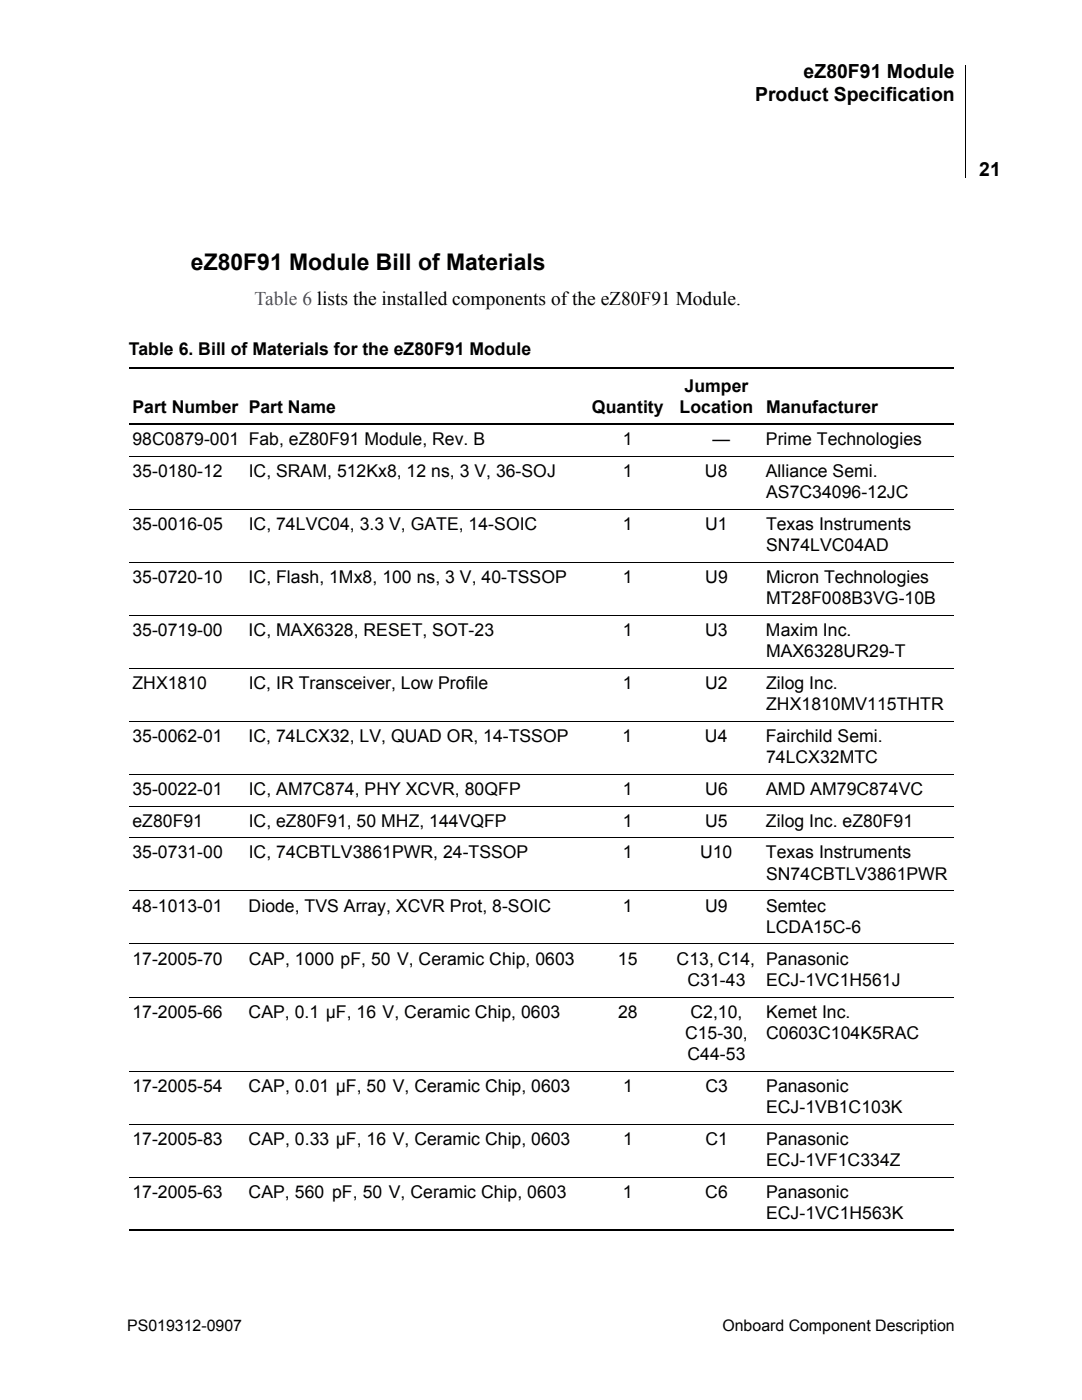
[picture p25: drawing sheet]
<svg xmlns="http://www.w3.org/2000/svg" width="216mm" height="279mm" viewBox="0 0 216 279" stroke-linecap="round" stroke-linejoin="round" font-family="sans-serif">
<defs><g id="words">
<text font-size="4.6" x="38.1" y="53.8">eZ80F91 Module Bill of Materials</text>
<g font-size="3.9">
<text x="160.4" y="15.6">eZ80F91 Module</text>
<text x="150.7" y="20.2">Product Specification</text>
<text x="195.4" y="35.2">21</text>
</g>
<text font-size="3.9" fill="#00f" x="50.8" y="60.8">Table 6 lists the installed components of the eZ80F91 Module.</text>
<g font-size="3.5">
<text x="25.7" y="70.8">Table 6. Bill of Materials for the eZ80F91 Module</text>
<text x="26.4" y="82.4">Part Number Part Name</text>
<text x="118.1" y="82.4">Quantity</text>
<text x="135.6" y="82.4">Location</text>
<text x="136.6" y="78.2">Jumper</text>
<text x="152.9" y="82.4">Manufacturer</text>
<text x="26.4" y="88.8">98C0879-001 Fab, eZ80F91 Module, Rev. B</text>
<text x="124.3" y="88.8">1</text>
<text x="142.1" y="88.8">—</text>
<text x="152.8" y="88.8">Prime Technologies</text>
<text x="26.4" y="95.1">35-0180-12</text>
<text x="49.6" y="95.1">IC, SRAM, 512Kx8, 12 ns, 3 V, 36-SOJ</text>
<text x="124.2" y="95.1">1</text>
<text x="140.7" y="95.1">U8</text>
<text x="152.8" y="95.1">Alliance Semi.</text>
<text x="152.9" y="99.4">AS7C34096-12JC</text>
<text x="26.4" y="105.7">35-0016-05</text>
<text x="49.6" y="105.7">IC, 74LVC04, 3.3 V, GATE, 14-SOIC</text>
<text x="124.3" y="105.7">1</text>
<text x="140.7" y="105.7">U1</text>
<text x="152.8" y="105.7">Texas Instruments</text>
<text x="152.9" y="109.9">SN74LVC04AD</text>
<text x="26.4" y="116.3">35-0720-10</text>
<text x="49.6" y="116.3">IC, Flash, 1Mx8, 100 ns, 3 V, 40-TSSOP</text>
<text x="124.3" y="116.3">1</text>
<text x="140.7" y="116.3">U9</text>
<text x="152.9" y="116.3">Micron Technologies</text>
<text x="152.9" y="120.5">MT28F008B3VG-10B</text>
<text x="26.4" y="126.9">35-0719-00</text>
<text x="49.6" y="126.9">IC, MAX6328, RESET, SOT-23</text>
<text x="124.3" y="126.9">1</text>
<text x="140.7" y="126.9">U3</text>
<text x="152.8" y="126.9">Maxim Inc.</text>
<text x="152.9" y="131.1">MAX6328UR29-T</text>
<text x="26.4" y="137.5">ZHX1810</text>
<text x="49.6" y="137.5">IC, IR Transceiver, Low Profile</text>
<text x="124.3" y="137.5">1</text>
<text x="140.7" y="137.5">U2</text>
<text x="152.9" y="137.5">Zilog Inc.</text>
<text x="152.9" y="141.7">ZHX1810MV115THTR</text>
<text x="26.4" y="148">35-0062-01</text>
<text x="49.6" y="148">IC, 74LCX32, LV, QUAD OR, 14-TSSOP</text>
<text x="124.2" y="148">1</text>
<text x="140.7" y="148">U4</text>
<text x="152.8" y="148">Fairchild Semi.</text>
<text x="152.9" y="152.3">74LCX32MTC</text>
<text x="26.4" y="158.6">35-0022-01</text>
<text x="49.6" y="158.6">IC, AM7C874, PHY XCVR, 80QFP</text>
<text x="124.3" y="158.6">1</text>
<text x="140.7" y="158.6">U6</text>
<text x="152.9" y="158.6">AMD AM79C874VC</text>
<text x="26.4" y="165">eZ80F91</text>
<text x="49.6" y="165">IC, eZ80F91, 50 MHZ, 144VQFP</text>
<text x="124.3" y="165">1</text>
<text x="140.7" y="165">U5</text>
<text x="152.8" y="165">Zilog Inc. eZ80F91</text>
<text x="26.4" y="171.3">35-0731-00</text>
<text x="49.6" y="171.3">IC, 74CBTLV3861PWR, 24-TSSOP</text>
<text x="124.3" y="171.3">1</text>
<text x="139.7" y="171.3">U10</text>
<text x="152.8" y="171.3">Texas Instruments</text>
<text x="152.9" y="175.6">SN74CBTLV3861PWR</text>
<text x="26.4" y="181.9">48-1013-01</text>
<text x="49.6" y="181.9">Diode, TVS Array, XCVR Prot, 8-SOIC</text>
<text x="124.3" y="181.9">1</text>
<text x="140.7" y="181.9">U9</text>
<text x="152.8" y="181.9">Semtec</text>
<text x="152.9" y="186.2">LCDA15C-6</text>
<text x="26.4" y="192.5">17-2005-70</text>
<text x="49.6" y="192.5">CAP, 1000 pF, 50 V, Ceramic Chip, 0603</text>
<text x="123.3" y="192.5">15</text>
<text x="135" y="192.5">C13, C14, Panasonic</text>
<text x="137.2" y="196.7">C31-43</text>
<text x="152.9" y="196.7">ECJ-1VC1H561J</text>
<text x="26.4" y="203.1">17-2005-66</text>
<text x="49.6" y="203.1">CAP, 0.1 µF, 16 V, Ceramic Chip, 0603</text>
<text x="123.3" y="203.1">28</text>
<text x="137.8" y="203.1">C2,10,</text>
<text x="152.9" y="203.1">Kemet Inc.</text>
<text x="136.7" y="207.3">C15-30,</text>
<text x="152.9" y="207.3">C0603C104K5RAC</text>
<text x="137.2" y="211.6">C44-53</text>
<text x="26.4" y="217.9">17-2005-54</text>
<text x="49.6" y="217.9">CAP, 0.01 µF, 50 V, Ceramic Chip, 0603</text>
<text x="124.3" y="217.9">1</text>
<text x="140.7" y="217.9">C3</text>
<text x="152.9" y="217.9">Panasonic</text>
<text x="152.9" y="222.1">ECJ-1VB1C103K</text>
<text x="26.4" y="228.5">17-2005-83</text>
<text x="49.6" y="228.5">CAP, 0.33 µF, 16 V, Ceramic Chip, 0603</text>
<text x="124.3" y="228.5">1</text>
<text x="140.7" y="228.5">C1</text>
<text x="152.9" y="232.7">ECJ-1VF1C334Z</text>
<text x="152.9" y="228.5">Panasonic</text>
<text x="26.4" y="239.1">17-2005-63</text>
<text x="49.6" y="239.1">CAP, 560 pF, 50 V, Ceramic Chip, 0603</text>
<text x="124.3" y="239.1">1</text>
<text x="140.7" y="239.1">C6</text>
<text x="152.9" y="239.1">Panasonic</text>
<text x="152.9" y="243.3">ECJ-1VC1H563K</text>
</g>
<g font-size="3.2">
<text x="25.4" y="265.7">PS019312-0907</text>
<text x="144.2" y="265.7">Onboard Component Description</text>
</g>
</g></defs>
<path d="M192.5 13h.2z" fill="#000"/>
<path d="M192.6 13v22.5" fill="none" stroke="#000" stroke-width=".2"/>
<path d="M164.2 25.6h27.1v10.2h-27.1z" fill="#fff"/>
<path d="M25.7 73.4h164.5M25.7 84.7h164.5M25.7 245.5h164.5" fill="none" stroke="#000" stroke-width=".21"/>
<g fill="none" stroke="#000" stroke-width=".2">
<path d="M25.7 91h164.5M25.7 101.6h164.5M25.7 112.2h164.5M25.7 122.8h164.5M25.7 133.4h164.5M25.7 143.9h164.5M25.7 154.5h164.5M25.7 160.9h164.5M25.7 167.2h164.5M25.7 177.8h164.5M25.7 188.4h164.5M25.7 199h164.5"/>
<path d="M25.7 213.8h164.5M25.7 224.4h164.5M25.7 235h164.5"/>
</g>
<path d="M18.3 50.8h.7v4.6h-.7z" fill="#fff"/>
<use href="#words"/>
</svg>
